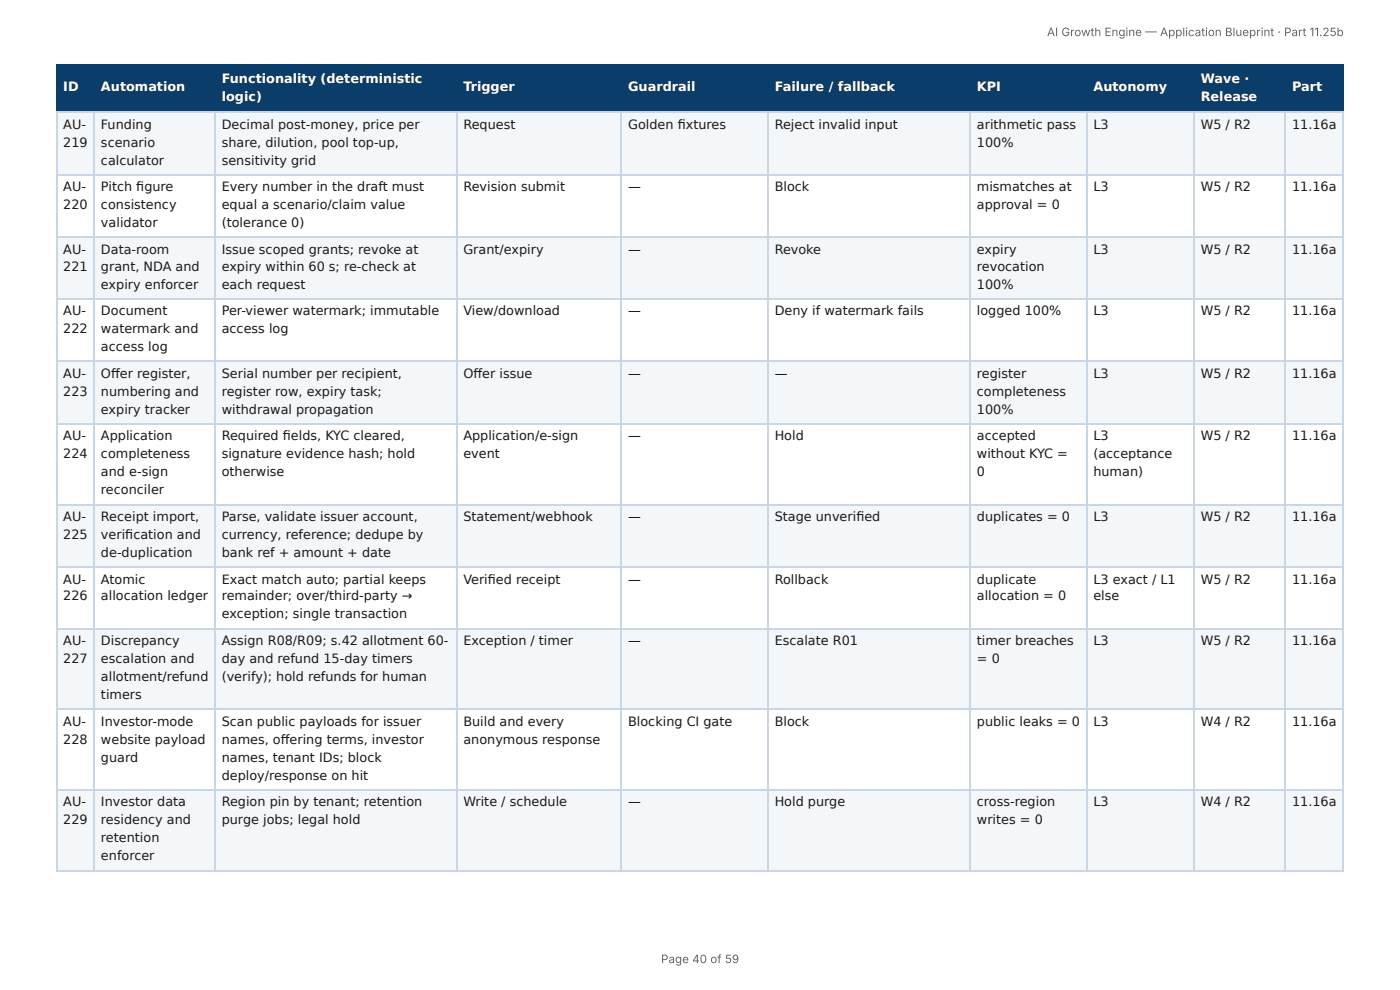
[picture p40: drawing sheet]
<svg xmlns="http://www.w3.org/2000/svg" width="297mm" height="210mm" viewBox="0 0 297 210" stroke-linecap="round" stroke-linejoin="round" font-family="sans-serif">
<defs><g id="words">
<g font-size="2.7" fill="#fff">
<text x="47.1" y="17.6">Functionality (deterministic</text>
<text x="255" y="17.6">Wave ·</text>
<text x="13.4" y="19.4">ID</text>
<text x="21.5" y="19.4">Automation</text>
<text x="47.1" y="21.4">logic)</text>
<text x="98.4" y="19.4">Trigger</text>
<text x="133.4" y="19.4">Guardrail</text>
<text x="164.5" y="19.4">Failure / fallback</text>
<text x="207.5" y="19.4">KPI</text>
<text x="232.2" y="19.4">Autonomy</text>
<text x="255" y="21.4">Release</text>
<text x="274.4" y="19.4">Part</text>
</g>
<g font-size="2.7" fill="#1a1a1a">
<text x="13.4" y="27.3">AU-</text>
<text x="21.5" y="27.3">Funding</text>
<text x="47.1" y="27.3">Decimal post-money, price per</text>
<text x="98.4" y="27.3">Request</text>
<text x="133.4" y="27.3">Golden fi xtures</text>
<text x="164.5" y="27.3">Reject invalid input</text>
<text x="207.5" y="27.3">arithmetic pass</text>
<text x="232.2" y="27.3">L3</text>
<text x="255" y="27.3">W5 / R2</text>
<text x="274.4" y="27.3">11.16a</text>
<text x="13.4" y="31.1">219</text>
<text x="21.5" y="31.1">scenario</text>
<text x="21.5" y="35">calculator</text>
<text x="47.1" y="31.1">share, dilution, pool top-up,</text>
<text x="47.1" y="35">sensitivity grid</text>
<text x="207.5" y="31.1">100%</text>
<text x="13.4" y="40.6">AU-</text>
<text x="21.5" y="40.6">Pitch fi gure</text>
<text x="47.1" y="40.6">Every number in the draft must</text>
<text x="98.4" y="40.6">Revision submit</text>
<text x="133.4" y="40.6">—</text>
<text x="164.5" y="40.6">Block</text>
<text x="207.5" y="40.6">mismatches at</text>
<text x="232.2" y="40.6">L3</text>
<text x="255" y="40.6">W5 / R2</text>
<text x="274.4" y="40.6">11.16a</text>
<text x="13.4" y="44.4">220</text>
<text x="21.5" y="44.4">consistency</text>
<text x="47.1" y="44.4">equal a scenario/claim value</text>
<text x="207.5" y="44.4">approval = 0</text>
<text x="13.4" y="53.9">AU-</text>
<text x="21.5" y="48.3">validator</text>
<text x="21.5" y="53.9">Data-room</text>
<text x="47.1" y="48.3">(tolerance 0)</text>
<text x="47.1" y="53.9">Issue scoped grants; revoke at</text>
<text x="98.4" y="53.9">Grant/expiry</text>
<text x="133.4" y="53.9">—</text>
<text x="164.5" y="53.9">Revoke</text>
<text x="207.5" y="53.9">expiry</text>
<text x="232.2" y="53.9">L3</text>
<text x="255" y="53.9">W5 / R2</text>
<text x="274.4" y="53.9">11.16a</text>
<text x="13.4" y="57.5">221</text>
<text x="21.5" y="57.5">grant, NDA and</text>
<text x="47.1" y="57.5">expiry within 60 s; re-check at</text>
<text x="207.5" y="57.5">revocation</text>
<text x="21.5" y="61.3">expiry enforcer</text>
<text x="47.1" y="61.3">each request</text>
<text x="207.5" y="61.3">100%</text>
<text x="13.4" y="66.9">AU-</text>
<text x="13.4" y="70.7">222</text>
<text x="21.5" y="66.9">Document</text>
<text x="21.5" y="70.7">watermark and</text>
<text x="47.1" y="66.9">Per-viewer watermark; immutable</text>
<text x="47.1" y="70.7">access log</text>
<text x="98.4" y="66.9">View/download</text>
<text x="133.4" y="66.9">—</text>
<text x="164.5" y="66.9">Deny if watermark fails</text>
<text x="207.5" y="66.9">logged 100%</text>
<text x="232.2" y="66.9">L3</text>
<text x="255" y="66.9">W5 / R2</text>
<text x="274.4" y="66.9">11.16a</text>
<text x="21.5" y="74.6">access log</text>
<text x="13.4" y="80.2">AU-</text>
<text x="21.5" y="80.2">Off er register,</text>
<text x="47.1" y="80.2">Serial number per recipient,</text>
<text x="98.4" y="80.2">Off er issue</text>
<text x="133.4" y="80.2">—</text>
<text x="164.5" y="80.2">—</text>
<text x="207.5" y="80.2">register</text>
<text x="232.2" y="80.2">L3</text>
<text x="255" y="80.2">W5 / R2</text>
<text x="274.4" y="80.2">11.16a</text>
<text x="13.4" y="84">223</text>
<text x="21.5" y="84">numbering and</text>
<text x="21.5" y="87.9">expiry tracker</text>
<text x="47.1" y="84">register row, expiry task;</text>
<text x="47.1" y="87.9">withdrawal propagation</text>
<text x="207.5" y="84">completeness</text>
<text x="207.5" y="87.9">100%</text>
<text x="13.4" y="93.5">AU-</text>
<text x="21.5" y="93.5">Application</text>
<text x="47.1" y="93.5">Required fi elds, KYC cleared,</text>
<text x="98.4" y="93.5">Application/e-sign</text>
<text x="133.4" y="93.5">—</text>
<text x="164.5" y="93.5">Hold</text>
<text x="207.5" y="93.5">accepted</text>
<text x="232.2" y="93.5">L3</text>
<text x="255" y="93.5">W5 / R2</text>
<text x="274.4" y="93.5">11.16a</text>
<text x="13.4" y="97.3">224</text>
<text x="21.5" y="97.3">completeness</text>
<text x="21.5" y="101.2">and e-sign</text>
<text x="47.1" y="97.3">signature evidence hash; hold</text>
<text x="47.1" y="101.2">otherwise</text>
<text x="98.4" y="97.3">event</text>
<text x="207.5" y="97.3">without KYC =</text>
<text x="207.5" y="101.2">0</text>
<text x="232.2" y="97.3">(acceptance</text>
<text x="232.2" y="101.2">human)</text>
<text x="21.5" y="105">reconciler</text>
<text x="13.4" y="110.6">AU-</text>
<text x="21.5" y="110.6">Receipt import,</text>
<text x="47.1" y="110.6">Parse, validate issuer account,</text>
<text x="98.4" y="110.6">Statement/webhook</text>
<text x="133.4" y="110.6">—</text>
<text x="164.5" y="110.6">Stage unverifi ed</text>
<text x="207.5" y="110.6">duplicates = 0</text>
<text x="232.2" y="110.6">L3</text>
<text x="255" y="110.6">W5 / R2</text>
<text x="274.4" y="110.6">11.16a</text>
<text x="13.4" y="114.5">225</text>
<text x="21.5" y="114.5">verifi cation and</text>
<text x="21.5" y="118.3">de-duplication</text>
<text x="47.1" y="114.5">currency, reference; dedupe by</text>
<text x="47.1" y="118.3">bank ref + amount + date</text>
<text x="13.4" y="123.9">AU-</text>
<text x="21.5" y="123.9">Atomic</text>
<text x="47.1" y="123.9">Exact match auto; partial keeps</text>
<text x="98.4" y="123.9">Verifi ed receipt</text>
<text x="133.4" y="123.9">—</text>
<text x="164.5" y="123.9">Rollback</text>
<text x="207.5" y="123.9">duplicate</text>
<text x="232.2" y="123.9">L3 exact / L1</text>
<text x="255" y="123.9">W5 / R2</text>
<text x="274.4" y="123.9">11.16a</text>
<text x="13.4" y="127.5">226</text>
<text x="21.5" y="127.5">allocation ledger</text>
<text x="47.1" y="127.5">remainder; over/third-party →</text>
<text x="47.1" y="131.3">exception; single transaction</text>
<text x="207.5" y="127.5">allocation = 0</text>
<text x="232.2" y="127.5">else</text>
<text x="13.4" y="136.9">AU-</text>
<text x="21.5" y="136.9">Discrepancy</text>
<text x="47.1" y="136.9">Assign R08/R09; s.42 allotment 60-</text>
<text x="98.4" y="136.9">Exception / timer</text>
<text x="133.4" y="136.9">—</text>
<text x="164.5" y="136.9">Escalate R01</text>
<text x="207.5" y="136.9">timer breaches</text>
<text x="232.2" y="136.9">L3</text>
<text x="255" y="136.9">W5 / R2</text>
<text x="274.4" y="136.9">11.16a</text>
<text x="13.4" y="140.8">227</text>
<text x="21.5" y="140.8">escalation and</text>
<text x="47.1" y="140.8">day and refund 15-day timers</text>
<text x="207.5" y="140.8">= 0</text>
<text x="21.5" y="144.6">allotment/refund</text>
<text x="21.5" y="148.4">timers</text>
<text x="47.1" y="144.6">(verify); hold refunds for human</text>
<text x="13.4" y="154.1">AU-</text>
<text x="21.5" y="154.1">Investor-mode</text>
<text x="47.1" y="154.1">Scan public payloads for issuer</text>
<text x="98.4" y="154.1">Build and every</text>
<text x="133.4" y="154.1">Blocking CI gate</text>
<text x="164.5" y="154.1">Block</text>
<text x="207.5" y="154.1">public leaks = 0</text>
<text x="232.2" y="154.1">L3</text>
<text x="255" y="154.1">W4 / R2</text>
<text x="274.4" y="154.1">11.16a</text>
<text x="13.4" y="157.9">228</text>
<text x="21.5" y="157.9">website payload</text>
<text x="21.5" y="161.7">guard</text>
<text x="47.1" y="157.9">names, off ering terms, investor</text>
<text x="47.1" y="161.7">names, tenant IDs; block</text>
<text x="98.4" y="157.9">anonymous response</text>
<text x="47.1" y="165.6">deploy/response on hit</text>
<text x="13.4" y="171.2">AU-</text>
<text x="21.5" y="171.2">Investor data</text>
<text x="47.1" y="171.2">Region pin by tenant; retention</text>
<text x="98.4" y="171.2">Write / schedule</text>
<text x="133.4" y="171.2">—</text>
<text x="164.5" y="171.2">Hold purge</text>
<text x="207.5" y="171.2">cross-region</text>
<text x="232.2" y="171.2">L3</text>
<text x="255" y="171.2">W4 / R2</text>
<text x="274.4" y="171.2">11.16a</text>
<text x="13.4" y="175">229</text>
<text x="21.5" y="175">residency and</text>
<text x="21.5" y="178.9">retention</text>
<text x="47.1" y="175">purge jobs; legal hold</text>
<text x="207.5" y="175">writes = 0</text>
<text x="21.5" y="182.7">enforcer</text>
</g>
<g font-size="2.5" fill="#666">
<text x="222.4" y="7.7">AI Growth Engine — Application Blueprint · Part 11.25b</text>
<text x="140.4" y="204.5">Page 40 of 59</text>
</g>
</g></defs>
<g fill="#0b3d6b">
<path d="M12.2 14h7.9v9.7h-7.9z"/>
<path d="M20.1 14h25.5v9.7h-25.5z"/>
<path d="M45.6 14h51.4v9.7h-51.4z"/>
<path d="M97 14h35v9.7h-35z"/>
<path d="M132 14h31.2v9.7h-31.2z"/>
<path d="M163.2 14h42.9v9.7h-42.9z"/>
<path d="M206.1 14h24.8v9.7h-24.8z"/>
<path d="M230.9 14h22.8v9.7h-22.8z"/>
<path d="M253.7 14h19.4v9.7h-19.4z"/>
<path d="M273.1 14h12.3v9.7h-12.3z"/>
</g>
<g fill="#f4f7fa">
<path d="M12.2 23.7h7.9v13.3h-7.9z"/>
<path d="M20.1 23.7h25.5v13.3h-25.5z"/>
<path d="M45.6 23.7h51.4v13.3h-51.4z"/>
<path d="M97 23.7h35v13.3h-35z"/>
<path d="M132 23.7h31.2v13.3h-31.2z"/>
<path d="M163.2 23.7h42.9v13.3h-42.9z"/>
<path d="M206.1 23.7h24.8v13.3h-24.8z"/>
<path d="M230.9 23.7h22.8v13.3h-22.8z"/>
<path d="M253.7 23.7h19.4v13.3h-19.4z"/>
<path d="M273.1 23.7h12.3v13.3h-12.3z"/>
<path d="M12.2 50.3h7.9v13.3h-7.9z"/>
<path d="M20.1 50.3h25.5v13.3h-25.5z"/>
<path d="M45.6 50.3h51.4v13.3h-51.4z"/>
<path d="M97 50.3h35v13.3h-35z"/>
<path d="M132 50.3h31.2v13.3h-31.2z"/>
<path d="M163.2 50.3h42.9v13.3h-42.9z"/>
<path d="M206.1 50.3h24.8v13.3h-24.8z"/>
<path d="M230.9 50.3h22.8v13.3h-22.8z"/>
<path d="M253.7 50.3h19.4v13.3h-19.4z"/>
<path d="M273.1 50.3h12.3v13.3h-12.3z"/>
<path d="M12.2 76.9h7.9v13h-7.9z"/>
<path d="M20.1 76.9h25.5v13h-25.5z"/>
<path d="M45.6 76.9h51.4v13h-51.4z"/>
<path d="M97 76.9h35v13h-35z"/>
<path d="M132 76.9h31.2v13h-31.2z"/>
<path d="M163.2 76.9h42.9v13h-42.9z"/>
<path d="M206.1 76.9h24.8v13h-24.8z"/>
<path d="M230.9 76.9h22.8v13h-22.8z"/>
<path d="M253.7 76.9h19.4v13h-19.4z"/>
<path d="M273.1 76.9h12.3v13h-12.3z"/>
<path d="M12.2 107h7.9v13.3h-7.9z"/>
<path d="M20.1 107h25.5v13.3h-25.5z"/>
<path d="M45.6 107h51.4v13.3h-51.4z"/>
<path d="M97 107h35v13.3h-35z"/>
<path d="M132 107h31.2v13.3h-31.2z"/>
<path d="M163.2 107h42.9v13.3h-42.9z"/>
<path d="M206.1 107h24.8v13.3h-24.8z"/>
<path d="M230.9 107h22.8v13.3h-22.8z"/>
<path d="M253.7 107h19.4v13.3h-19.4z"/>
<path d="M273.1 107h12.3v13.3h-12.3z"/>
<path d="M12.2 133.6h7.9v17.1h-7.9z"/>
<path d="M20.1 133.6h25.5v17.1h-25.5z"/>
<path d="M45.6 133.6h51.4v17.1h-51.4z"/>
<path d="M97 133.6h35v17.1h-35z"/>
<path d="M132 133.6h31.2v17.1h-31.2z"/>
<path d="M163.2 133.6h42.9v17.1h-42.9z"/>
<path d="M206.1 133.6h24.8v17.1h-24.8z"/>
<path d="M230.9 133.6h22.8v17.1h-22.8z"/>
<path d="M253.7 133.6h19.4v17.1h-19.4z"/>
<path d="M273.1 133.6h12.3v17.1h-12.3z"/>
<path d="M12.2 167.6h7.9v17.1h-7.9z"/>
<path d="M20.1 167.6h25.5v17.1h-25.5z"/>
<path d="M45.6 167.6h51.4v17.1h-51.4z"/>
<path d="M97 167.6h35v17.1h-35z"/>
<path d="M132 167.6h31.2v17.1h-31.2z"/>
<path d="M163.2 167.6h42.9v17.1h-42.9z"/>
<path d="M206.1 167.6h24.8v17.1h-24.8z"/>
<path d="M230.9 167.6h22.8v17.1h-22.8z"/>
<path d="M253.7 167.6h19.4v17.1h-19.4z"/>
<path d="M273.1 167.6h12.3v17.1h-12.3z"/>
</g>
<g fill="none" stroke="#0b3d6b" stroke-width=".26">
<path d="M11.9 13.9h273.5M12 13.8v10.2M20 13.8v10.2M45.8 13.8v10.2M97.1 13.8v10.2M131.9 13.8v10.2M163.1 13.8v10.2M206 13.8v10.2M230.8 13.8v10.2M253.5 13.8v10.2M273 13.8v10.2M285.2 13.8v10.2"/>
<path d="M11.9 23.9h273.5"/>
</g>
<g fill="none" stroke="#c9d6e3" stroke-width=".26">
<path d="M11.9 23.9h273.5M11.9 37.1h273.5M12 24v160.7M20 24v160.7M45.8 24v160.7M97.1 24v160.7M131.9 24v160.7M163.1 24v160.7M206 24v160.7M230.8 24v160.7M253.5 24v160.7M273 24v160.7"/>
<path d="M285.2 24v160.7M11.9 50.4h273.5M11.9 63.5h273.5M11.9 76.8h273.5M11.9 90h273.5M11.9 107.2h273.5M11.9 120.5h273.5M11.9 133.5h273.5M11.9 150.6h273.5M11.9 167.7h273.5M11.9 184.9h273.5"/>
</g>
<use href="#words"/>
</svg>
